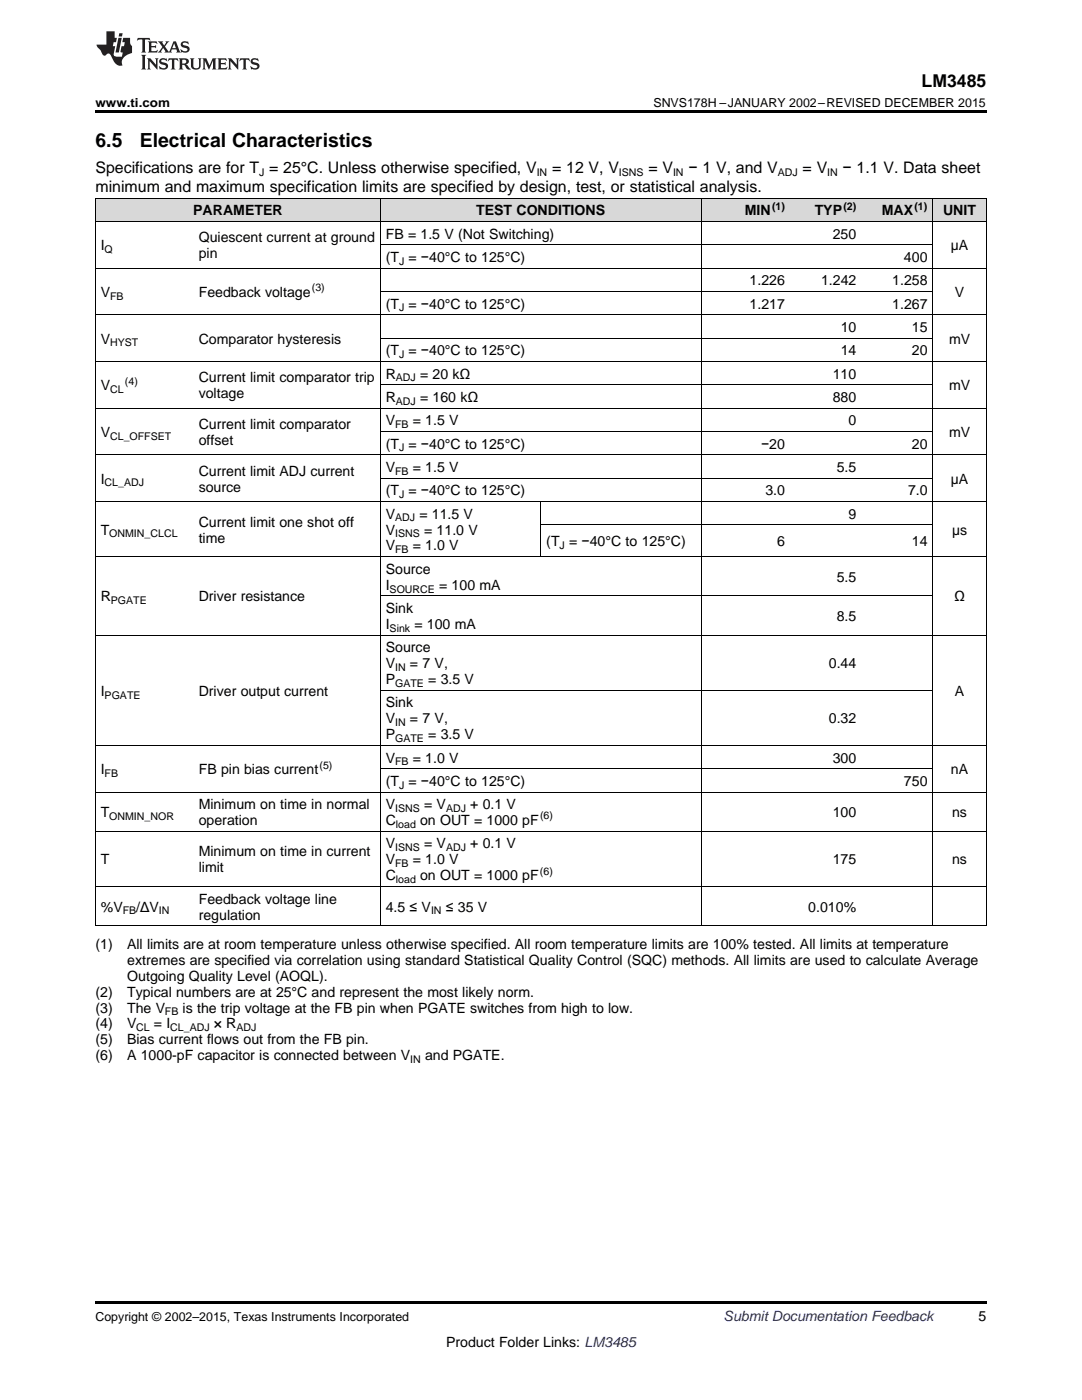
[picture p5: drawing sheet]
<svg xmlns="http://www.w3.org/2000/svg" width="216mm" height="279mm" viewBox="0 0 216 279" stroke-linecap="round" stroke-linejoin="round" font-family="sans-serif">
<defs><g id="words">
<g font-size="3.9">
<text x="19" y="29.3">6.5</text>
<text x="27.9" y="29.3">Electrical Characteristics</text>
</g>
<text font-size="3.5" x="183.9" y="17.3">LM3485</text>
<g font-size="3.2">
<text x="19" y="34.4">Specifications are for T = 25°C. Unless otherwise specified, V</text>
<text x="110.2" y="34.4">= 12 V, V</text>
<text x="129.4" y="34.4">= V</text>
<text x="137.4" y="34.4">− 1 V, and V</text>
<text x="160.2" y="34.4">= V</text>
<text x="168.1" y="34.4">− 1.1 V. Data sheet</text>
<text x="19" y="38.3">minimum and maximum specification limits are specified by design, test, or statistical analysis.</text>
</g>
<g font-size="2.8">
<text x="38.6" y="43">PARAMETER</text>
<text x="77" y="47.6">FB = 1.5 V (Not Switching)</text>
<text x="95" y="43">TEST CONDITIONS</text>
<text x="148.6" y="43">MIN</text>
<text x="162.6" y="43">TYP</text>
<text x="166.2" y="47.6">250</text>
<text x="176" y="43">MAX</text>
<text x="188.2" y="43">UNIT</text>
<text x="20.1" y="50">I</text>
<text x="39.7" y="48.4">Quiescent current at ground</text>
<text x="39.7" y="51.5">pin</text>
<text x="77" y="52.3">(T = −40°C to 125°C)</text>
<text x="180.4" y="52.3">400</text>
<text x="189.7" y="50">µA</text>
<text x="20.1" y="59.3">V</text>
<text x="39.7" y="59.3">Feedback voltage</text>
<text x="149.6" y="56.9">1.226</text>
<text x="163.8" y="56.9">1.242</text>
<text x="178" y="56.9">1.258</text>
<text x="190.5" y="59.3">V</text>
<text x="77" y="61.6">(T = −40°C to 125°C)</text>
<text x="149.6" y="61.6">1.217</text>
<text x="178" y="61.6">1.267</text>
<text x="20.1" y="68.6">V</text>
<text x="39.7" y="68.6">Comparator hysteresis</text>
<text x="77" y="70.9">(T = −40°C to 125°C)</text>
<text x="167.7" y="66.3">10</text>
<text x="167.7" y="70.9">14</text>
<text x="182" y="66.3">15</text>
<text x="182" y="70.9">20</text>
<text x="189.4" y="68.6">mV</text>
<text x="20.1" y="77.9">V</text>
<text x="39.7" y="76.3">Current limit comparator trip</text>
<text x="77" y="75.6">R</text>
<text x="83.8" y="75.6">= 20 kΩ</text>
<text x="166.2" y="75.6">110</text>
<text x="189.4" y="77.9">mV</text>
<text x="39.7" y="79.5">voltage</text>
<text x="77" y="80.2">R</text>
<text x="83.8" y="80.2">= 160 kΩ</text>
<text x="166.2" y="80.2">880</text>
<text x="20.1" y="87.2">V</text>
<text x="39.7" y="85.6">Current limit comparator</text>
<text x="39.7" y="88.8">offset</text>
<text x="77" y="84.9">V</text>
<text x="77" y="89.5">(T = −40°C to 125°C)</text>
<text x="82.4" y="84.9">= 1.5 V</text>
<text x="151.9" y="89.5">−20</text>
<text x="169.3" y="84.9">0</text>
<text x="182" y="89.5">20</text>
<text x="189.4" y="87.2">mV</text>
<text x="39.7" y="94.9">Current limit ADJ current</text>
<text x="77" y="94.2">V</text>
<text x="82.4" y="94.2">= 1.5 V</text>
<text x="167" y="94.2">5.5</text>
<text x="20.1" y="96.5">I</text>
<text x="39.7" y="98.1">source</text>
<text x="77" y="98.8">(T = −40°C to 125°C)</text>
<text x="152.7" y="98.8">3.0</text>
<text x="181.2" y="98.8">7.0</text>
<text x="189.7" y="96.5">µA</text>
<text x="20.1" y="106.7">T</text>
<text x="39.7" y="105.1">Current limit one shot off</text>
<text x="77" y="103.5">V</text>
<text x="77" y="106.7">V</text>
<text x="83.7" y="103.5">= 11.5 V</text>
<text x="84.6" y="106.7">= 11.0 V</text>
<text x="169.3" y="103.5">9</text>
<text x="190" y="106.7">µs</text>
<text x="39.7" y="108.3">time</text>
<text x="77" y="109.9">V</text>
<text x="82.4" y="109.9">= 1.0 V</text>
<text x="109" y="109">(T = −40°C to 125°C)</text>
<text x="155.1" y="109">6</text>
<text x="182" y="109">14</text>
<text x="77" y="114.5">Source</text>
<text x="77" y="117.7">I</text>
<text x="87.6" y="117.7">= 100 mA</text>
<text x="167" y="116.1">5.5</text>
<text x="20.1" y="120">R</text>
<text x="39.7" y="120">Driver resistance</text>
<text x="77" y="122.3">Sink</text>
<text x="77" y="125.5">I</text>
<text x="82.7" y="125.5">= 100 mA</text>
<text x="167" y="123.9">8.5</text>
<text x="190.4" y="120">Ω</text>
<text x="77" y="130.2">Source</text>
<text x="77" y="133.3">V</text>
<text x="77" y="136.5">P</text>
<text x="81.8" y="133.3">= 7 V,</text>
<text x="85.4" y="136.5">= 3.5 V</text>
<text x="165.4" y="133.3">0.44</text>
<text x="20.1" y="138.9">I</text>
<text x="39.7" y="138.9">Driver output current</text>
<text x="77" y="141.2">Sink</text>
<text x="190.5" y="138.9">A</text>
<text x="77" y="144.4">V</text>
<text x="77" y="147.5">P</text>
<text x="81.8" y="144.4">= 7 V,</text>
<text x="85.4" y="147.5">= 3.5 V</text>
<text x="165.4" y="144.4">0.32</text>
<text x="20.1" y="154.5">I</text>
<text x="39.7" y="154.5">FB pin bias current</text>
<text x="77" y="152.2">V</text>
<text x="82.4" y="152.2">= 1.0 V</text>
<text x="166.2" y="152.2">300</text>
<text x="189.8" y="154.5">nA</text>
<text x="39.7" y="161.5">Minimum on time in normal</text>
<text x="77" y="156.8">(T = −40°C to 125°C)</text>
<text x="77" y="161.5">V</text>
<text x="84.6" y="161.5">= V</text>
<text x="93.8" y="161.5">+ 0.1 V</text>
<text x="180.4" y="156.8">750</text>
<text x="20.1" y="163.1">T</text>
<text x="39.7" y="164.7">operation</text>
<text x="77" y="164.7">C</text>
<text x="83.8" y="164.7">on OUT = 1000 pF</text>
<text x="166.2" y="163.1">100</text>
<text x="190" y="163.1">ns</text>
<text x="20.1" y="172.5">T</text>
<text x="39.7" y="170.9">Minimum on time in current</text>
<text x="77" y="169.3">V</text>
<text x="77" y="172.5">V</text>
<text x="82.4" y="172.5">= 1.0 V</text>
<text x="84.6" y="169.3">= V</text>
<text x="93.8" y="169.3">+ 0.1 V</text>
<text x="166.2" y="172.5">175</text>
<text x="190" y="172.5">ns</text>
<text x="39.7" y="174.1">limit</text>
<text x="77" y="175.7">C</text>
<text x="83.8" y="175.7">on OUT = 1000 pF</text>
<text x="20.1" y="181.9">%V</text>
<text x="27.2" y="181.9">/ΔV</text>
<text x="39.7" y="180.3">Feedback voltage line</text>
<text x="39.7" y="183.5">regulation</text>
<text x="77" y="181.9">4.5 ≤ V</text>
<text x="89" y="181.9">≤ 35 V</text>
<text x="161.3" y="181.9">0.010%</text>
<text x="19" y="189.4">(1)</text>
<text x="25.4" y="189.4">All limits are at room temperature unless otherwise specified. All room temperature limits are 100% tested. All limits at temperature</text>
<text x="25.4" y="192.5">extremes are specified via correlation using standard Statistical Quality Control (SQC) methods. All limits are used to calculate Average</text>
<text x="25.4" y="195.7">Outgoing Quality Level (AOQL).</text>
<text x="19" y="198.9">(2)</text>
<text x="19" y="202.1">(3)</text>
<text x="25.4" y="198.9">Typical numbers are at 25°C and represent the most likely norm.</text>
<text x="25.4" y="202.1">The V</text>
<text x="36.4" y="202.1">is the trip voltage at the FB pin when PGATE switches from high to low.</text>
<text x="19" y="205.2">(4)</text>
<text x="19" y="208.4">(5)</text>
<text x="25.4" y="205.2">V</text>
<text x="25.4" y="208.4">Bias current flows out from the FB pin.</text>
<text x="30.7" y="205.2">= I</text>
<text x="42.7" y="205.2">× R</text>
<text x="19" y="211.6">(6)</text>
<text x="25.4" y="211.6">A 1000-pF capacitor is connected between V</text>
<text x="84.8" y="211.6">and PGATE.</text>
<text x="195.3" y="263.6">5</text>
<text x="89" y="268.9">Product Folder Links: LM3485</text>
</g>
<text font-size="2.8" fill="#0000c8" x="144.4" y="263.6">Submit Documentation Feedback</text>
<g font-size="2.5">
<text x="19" y="21.4">www.ti.com</text>
<text x="130.4" y="21.4">SNVS178H –JANUARY 2002–REVISED DECEMBER 2015</text>
<text x="19" y="263.6">Copyright © 2002–2015, Texas Instruments Incorporated</text>
</g>
<g font-size="2.1">
<text x="51.7" y="35.1">J</text>
<text x="107.1" y="35.1">IN</text>
<text x="123.5" y="35.1">ISNS</text>
<text x="134.3" y="35.1">IN</text>
<text x="155.2" y="35.1">ADJ</text>
<text x="165.1" y="35.1">IN</text>
<text x="154" y="41.8">(1)</text>
<text x="168.3" y="41.8">(2)</text>
<text x="182.5" y="41.8">(1)</text>
<text x="20.9" y="50.5">Q</text>
<text x="79.6" y="52.8">J</text>
<text x="22" y="59.8">FB</text>
<text x="62.2" y="58.1">(3)</text>
<text x="79.6" y="62.2">J</text>
<text x="22" y="69.1">HYST</text>
<text x="79.6" y="71.5">J</text>
<text x="24.9" y="76.8">(4)</text>
<text x="79" y="76.1">ADJ</text>
<text x="22" y="78.5">CL</text>
<text x="79" y="80.8">ADJ</text>
<text x="22" y="87.8">CL_OFFSET</text>
<text x="78.8" y="85.4">FB</text>
<text x="78.8" y="94.8">FB</text>
<text x="79.6" y="90.1">J</text>
<text x="20.9" y="97.1">CL_ADJ</text>
<text x="79.6" y="99.4">J</text>
<text x="21.8" y="107.2">ONMIN_CLCL</text>
<text x="78.8" y="104.1">ADJ</text>
<text x="78.8" y="107.2">ISNS</text>
<text x="78.8" y="110.4">FB</text>
<text x="111.7" y="109.6">J</text>
<text x="77.8" y="118.3">SOURCE</text>
<text x="22.1" y="120.6">PGATE</text>
<text x="77.8" y="126.1">Sink</text>
<text x="78.8" y="133.9">IN</text>
<text x="78.8" y="137.1">GATE</text>
<text x="20.9" y="139.4">PGATE</text>
<text x="78.8" y="144.9">IN</text>
<text x="78.8" y="148.1">GATE</text>
<text x="20.9" y="155.1">FB</text>
<text x="63.8" y="153.4">(5)</text>
<text x="78.8" y="152.8">FB</text>
<text x="79.6" y="157.4">J</text>
<text x="21.8" y="163.7">ONMIN_NOR</text>
<text x="78.8" y="162.1">ISNS</text>
<text x="79" y="165.2">load</text>
<text x="89" y="162.1">ADJ</text>
<text x="107.8" y="163.5">(6)</text>
<text x="78.8" y="169.9">ISNS</text>
<text x="78.8" y="173.1">FB</text>
<text x="89" y="169.9">ADJ</text>
<text x="79" y="176.2">load</text>
<text x="107.7" y="174.6">(6)</text>
<text x="24.5" y="182.5">FB</text>
<text x="31.7" y="182.5">IN</text>
<text x="86" y="182.5">IN</text>
<text x="32.9" y="202.6">FB</text>
<text x="27.2" y="205.8">CL</text>
<text x="34" y="205.8">CL_ADJ</text>
<text x="47.2" y="205.8">ADJ</text>
<text x="81.8" y="212.2">IN</text>
</g>
</g></defs>
<g fill="#d8d8d8">
<path d="M19 39.6h19.6v4.6h-19.6z"/>
<path d="M38.6 39.6h37.3v4.6h-37.3z"/>
<path d="M75.9 39.6h32v4.6h-32z"/>
<path d="M107.9 39.6h32v4.6h-32z"/>
<path d="M139.9 39.6h17.8v4.6h-17.8z"/>
<path d="M157.7 39.6h14.2v4.6h-14.2z"/>
<path d="M171.9 39.6h14.3v4.6h-14.3z"/>
<path d="M186.2 39.6h10.6v4.6h-10.6z"/>
</g>
<path d="M19 22h177.8v.5h-177.8zM19 184.7l.2 .1zM75.8 184.7l.1 .1zM107.8 184.7l.1 .1zM139.8 184.7l.1 .1zM157.6 184.7l.1 .1zM171.8 184.7l.1 .1zM186.1 184.7l.1 .1zM196.7 184.7l.1 .1zM19 259.7h177.8v.5h-177.8z" fill="#000"/>
<g fill="none" stroke="#000" stroke-width=".2">
<path d="M19 39.5h177.8M19.1 39.5v145.3M75.9 39.5v145.3M139.9 39.5v145.3M186.1 39.5v145.3M196.8 39.5v145.3M19 53.5h177.8M19 44.2h177.8M75.9 58.2h110.3M75.9 48.8h110.3M19 72.1h177.8M19 62.8h177.8"/>
<path d="M75.9 76.8h110.3M75.9 67.5h110.3M19 90.8h177.8M19 81.4h177.8M75.9 95.4h110.3M75.9 86.1h110.3M19 111.1h177.8M19 100.1h177.8M75.9 118.9h110.3M107.9 100.1v11M107.9 104.7h78.3M19 126.7h177.8"/>
<path d="M75.9 137.7h110.3M19 158.1h177.8M19 148.7h177.8M75.9 153.4h110.3M19 176.9h177.8M19 165.9h177.8M19 184.7h177.8"/>
</g>
<g fill="#231f20">
<path d="M27.5 7.6l-.1 .5 .4-.2h.6v.1v2.1l-.2 .4h1l-.3-.4v-2.1l.1-.1h.5l.5 .2-.2-.5zM29.5 8.3l.2 .3v1.5l-.2 .4h1.8l.2-.6a1.04 1.04 0 0 1-1.3 .2v-.7h.6l.3 .2v-.6l-.3 .2h-.6v-.6l.8-.1 .4 .3-.2-.5zM31.5 8.3l.9 1.1-.9 1.1h.8l-.2-.2 .5-.7 .4 .7-.2 .2h1.5l-.1-.2 .1-.4h.9l.1 .4-.2 .2h1l-.3-.3-.7-1.9h-.5l-.9 2-.8-1 .9-1h-.8l.1 .3-.3 .5-.4-.6 .2-.2zM34.7 8.6l.4 1h-.7zM36.3 8.4a.63 .63 0 0 0-.2 .7 .63 .63 0 0 0 .6 .4l.6 .2 .1 .2a.75 .75 0 0 1-.7 .4 .75 .75 0 0 1-.6-.5l.1 .7 .1-.1a1.11 1.11 0 0 0 1.5-.6 1.13 1.13 0 0 0-1.2-.8l-.1-.4a1.04 1.04 0 0 1 1.2 .2l-.2-.5-.1 .1-.5-.2zM28.2 10.9l.2 .4v2.2l-.2 .4h1l-.3-.4v-2.2l.3-.4zM29.3 11.6l.3 .4v1.5l-.3 .4h.8l-.2-.4v-1.3l1.5 1.7v-1.9l.2-.4h-.7l.2 .4v.9l-1.1-1.3zM32 11.8a.62 .62 0 0 0-.2 .7 .62 .62 0 0 0 .6 .4l.6 .1 .1 .3a.76 .76 0 0 1-.7 .3 .76 .76 0 0 1-.6-.4l.1 .7 .1-.1a1.11 1.11 0 0 0 1.5-.6 1.13 1.13 0 0 0-1.2-.8l-.1-.4a1.04 1.04 0 0 1 1.2 .2l-.2-.6-.1 .1-.5-.1zM33.7 11.6l-.2 .6a.61 .61 0 0 1 .8-.3v1.6l-.2 .4h.9l-.2-.4v-1.6a.63 .63 0 0 1 .8 .3l-.2-.6zM35.6 11.6l.3 .4v1.5l-.3 .4h1l-.2-.2v-.8l.5 .2a.76 .76 0 0 0 1.2 .7l-1-1a.58 .58 0 0 0 .6-.5 .58 .58 0 0 0-.5-.6zM36.4 11.9h.1a.45 .45 0 0 1 .5 .1 .45 .45 0 0 1 .1 .5l-.7 .2zM37.9 11.6l.2 .2a2.17 2.17 0 0 0 .3 1.9 .99 .99 0 0 0 1.6-.6v-1.1l.2-.4h-.7l.2 .2a1.92 1.92 0 0 1-.2 1.8 .6 .6 0 0 1-.9-.5v-1.1l.2-.4zM40.4 11.6l.2 .4v1.5l-.2 .4h.7l-.2-.4v-1.4l.8 1.8 .8-1.8v1.4l-.2 .4h.9l-.2-.4v-1.5l.2-.4h-.8l-.6 1.5-.6-1.5zM43.4 11.6l.2 .4v1.5l-.2 .4h1.8l.2-.6a1.04 1.04 0 0 1-1.3 .1v-.6h.5l.4 .2v-.6l-.4 .2h-.5v-.7h.8l.3 .3-.1-.6zM45.5 11.6l.2 .4v1.5l-.2 .4h.7l-.2-.4v-1.3l1.5 1.7v-1.9l.2-.4h-.7l.2 .4v.9l-1.1-1.3zM47.9 11.6l-.1 .6a.61 .61 0 0 1 .8-.3v1.6l-.3 .4h1l-.3-.4 .1-1.6a.63 .63 0 0 1 .7 .3l-.1-.6zM50.2 11.8a.62 .62 0 0 0-.2 .7 .62 .62 0 0 0 .6 .4l.6 .1 .2 .3a.76 .76 0 0 1-.8 .3 .76 .76 0 0 1-.6-.4l.1 .7 .2-.1a1.11 1.11 0 0 0 1.5-.6 1.13 1.13 0 0 0-1.3-.8l-.1-.4a1.04 1.04 0 0 1 1.2 .2l-.1-.6-.2 .1-.5-.1z"/>
<path d="M21.2 6.3v2.6h-1.9l.1 .4 .7 .9a.91 .91 0 0 0 1 .8 .56 .56 0 0 1 .5-.3 .56 .56 0 0 1 .5 .3l.4 .8a1.53 1.53 0 0 0 1.9 1.2 1.54 1.54 0 0 1 1-2.1l.9-.3v-1.4a1.52 1.52 0 0 1-.3-1.6h-1.4l-.2 .8h.5l-.2 .8h-.4l-.2 1v.2l.4 .1-.2 .8a1.93 1.93 0 0 1-1.6-.3l.3-1.8h-.5l.2-.8h.4l.2-.8h-.4v-1.3zM23.6 7.6l-.6 2.9h.7l.6-2.9zM23.8 6.6l-.1 .7h.6l.2-.7z"/>
</g>
<use href="#words"/>
</svg>
